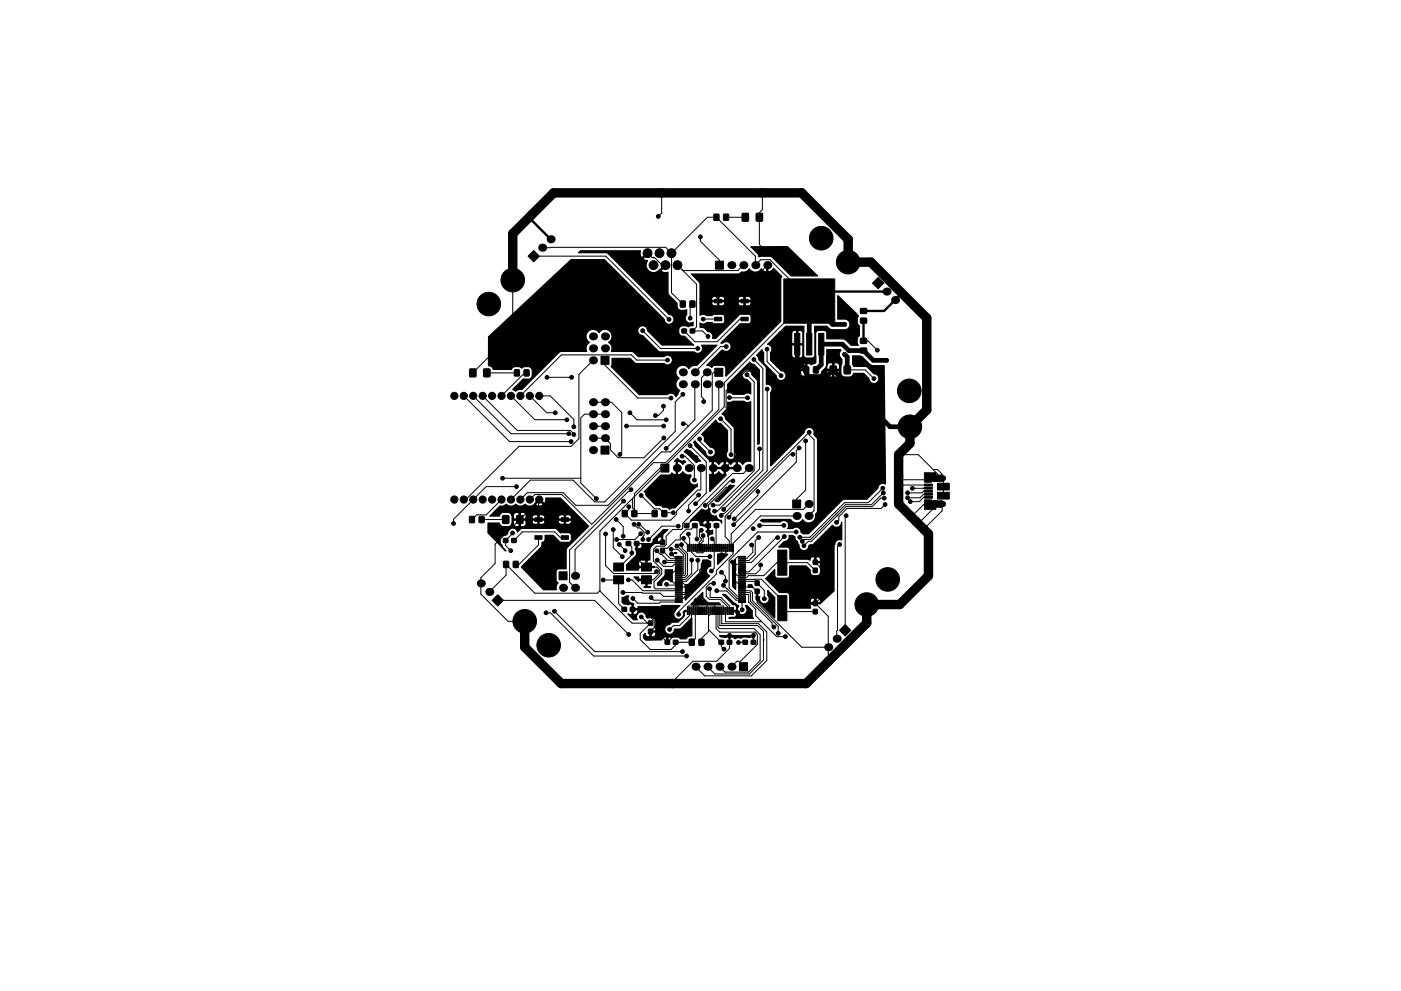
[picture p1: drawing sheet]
<svg xmlns="http://www.w3.org/2000/svg" width="297mm" height="210mm" viewBox="0 0 297 210" stroke-linecap="round" stroke-linejoin="round" font-family="sans-serif">
<g fill="#000" stroke="#000" stroke-width=".21">
<path d="M113.2 53.1l1.2 1.3-1.2 1.2-1.2-1.2zM151.4 45.5h1v1.2h-1zM151.7 55.4h1.7v1.7h-1.7zM153.4 45.5h1.1l-.1 1.2h-1zM157.4 45.3h1.3l-.1 1.6h-1.2zM160.4 45.3h1.3l-.1 1.6h-1.3zM99.6 78.3h1.3v1.6h-1.3zM102.6 78.3h1.3l-.1 1.6h-1.2zM109.1 78.5h1v1.3l-1-.1zM111.1 78.5h1.1l-.1 1.3-1-.1zM127.4 75.6h1.7v1.7h-1.7zM144.3 63.9h1l-.1 1.3-1-.1z"/>
<path d="M144.6 69.8h.9v.8h-.9zM146.4 69.8h.9v.8h-.9zM146.3 63.9h1v1.3l-1-.1zM151.6 78.1h1.6v1.7h-1.6zM151.5 63.5h1.5v.8h-1.5zM151.5 67.3h1.5v.8h-1.5zM157.1 63.5h1.5v.8h-1.5zM157.1 67.3h1.5v.8h-1.5zM168.5 70.7h1.1v4.6h-1.1zM170.4 77.9h1.1l-.1 1.2h-1zM171 70.7h1.1v4.6h-1.1zM172.5 77.9h1v1.2h-1z"/>
<path d="M173.6 70.7h1.1v4.6h-1.1zM166.2 59.2h10.8v9.4h-10.8zM176 77.7h1.3v1.6h-1.3zM179 77.7h1.3v1.6h-1.3zM182.5 73.9h1.2v1h-1.2zM182.5 71.8h1.2v1h-1.2zM182.5 65.5h1.2v1h-1.2zM182.5 67.5h1.2v1h-1.2zM186.2 58.9l1.2 1.2-1.2 1.2-1.2-1.2zM127.4 94.6h1.7v1.7h-1.7zM99.6 109.6h1v1.3l-1.1-.1zM101.6 109.6h1v1.3l-1-.1z"/>
<path d="M106.7 114.3h.9l.1 .8h-.9zM106.8 119.1h1v1.3h-1zM106.6 109.4h1.3l-.1 1.6h-1.2zM108.5 114.3h.9v.8h-.9zM108.8 119.1h1.1l-.1 1.3h-1zM109.6 109.4h1.3l-.1 1.6h-1.3zM113.4 113.7h1.5v.7h-1.5zM113.4 109.8h1.5v.8h-1.5zM119 113.7h1.5v.7h-1.5zM119 109.8h1.5v.8h-1.5zM132 108.3l1 .1-.1 1.2h-1zM132.8 114.9h.9v.8h-.9z"/>
<path d="M134 108.3l1 .1v1.2h-1zM134.5 114.9h.9l.1 .8h-1zM138.3 108.3l1 .1v1.2h-1zM140.1 114.6h.8v.9h-.9zM140.1 116.4h.8v.9h-.9zM140.4 108.3l1 .1-.1 1.2h-1zM140.1 98.5h1.7v1.7h-1.7zM143.2 118h1.5v.2h-1.5zM143.2 118.4h1.5v.2h-1.5zM143.2 118.8h1.5v.2h-1.5zM143.2 119.2h1.5v.2h-1.5zM143.2 119.6h1.5v.2h-1.5z"/>
<path d="M145.1 111.1h.9v.8h-.9zM145.7 115.5h.2v1.5h-.2zM146.1 115.5h.2v1.5h-.2zM146.5 115.5h.2v1.5h-.2zM146.9 115.5h.2v1.5h-.2zM147.3 115.5h.2v1.5h-.2zM146.9 111.1h.9v.8h-.9zM147.7 115.5h.2v1.5h-.2zM148.1 115.5h.2v1.5h-.2zM148.5 115.5h.2v1.5h-.2zM148.9 115.5h.2v1.5h-.2zM149.3 115.5h.2v1.5h-.2z"/>
<path d="M149.7 115.5h.2v1.5h-.2zM150.1 115.5h.2v1.5h-.2zM149.7 111.1h.9v.8h-.9zM150.5 115.5h.2v1.5h-.2zM150.9 115.5h.2v1.5h-.2zM151.3 115.5h.2v1.5h-.2zM151.7 115.5h.2v1.5h-.2zM151.4 111.1h.9l.1 .8h-.9zM152.1 115.5h.2v1.5h-.2zM152.5 115.5h.2v1.5h-.2zM152.9 115.5h.2v1.5h-.2zM153.3 115.5h.2v1.5h-.2z"/>
<path d="M153.7 115.5h.2v1.5h-.2zM154.1 115.5h.2v1.5h-.2zM154.5 115.5h.2v1.5h-.2zM154.9 115.5h.2v1.5h-.2zM155.3 115.5h.2v1.5h-.2zM156.6 119.6h1.5v.2h-1.5zM156.6 119.2h1.5v.2h-1.5zM156.6 118.8h1.5v.2h-1.5zM156.6 118.4h1.5v.2h-1.5zM156.6 118h1.5v.2h-1.5zM164.9 116.7h1.9v5.3h-1.9zM168.1 106.1h1.7v1.7h-1.7z"/>
<path d="M172.4 118.8h.9l-.1 .9h-.8zM196 100.3h1.5v2h-1.5zM196 106.1h1.5v2h-1.5zM196 105.3h1.7v.4h-1.7zM196 104.7h1.7v.4h-1.7zM196 104h1.7v.4h-1.7zM196 103.4h1.7v.4h-1.7zM196 102.7h1.7v.4h-1.7zM197.7 106.2h.7v1.9h-.7zM197.7 100.3h.7v1.8h-.7zM197.8 100.8h2v1.3h-2zM197.8 106.3h2v1.3h-2z"/>
<path d="M198.8 104.5h2.5v1.4h-2.5zM198.8 102.5h2.5v1.5h-2.5zM105.5 126.2l1.2 1.2-1.2 1.2-1.2-1.2zM118.5 121.3h1.7v1.7h-1.7zM130.1 122.2h2.1v1.7h-2.1zM130.1 119.5h2.1v1.7h-2.1zM131.9 128.9h.9v.8h-.9zM133.7 128.9h.9v.8h-.9zM136 122.2h2.1v1.7h-2.1zM136 119.5h2.1v1.7h-2.1zM137.5 133.5h.8v.9h-.8zM137.5 131.8h.8v.9h-.8z"/>
<path d="M141 135.9l.9-.1 .1 .9h-.9zM143.2 120h1.5v.2h-1.5zM143.2 120.4h1.5v.2h-1.5zM143.2 120.8h1.5v.2h-1.5zM143.2 121.2h1.5v.2h-1.5zM143.2 121.6h1.5v.2h-1.5zM143.2 122h1.5v.2h-1.5zM143.2 122.4h1.5v.2h-1.5zM143.2 122.8h1.5v.2h-1.5zM143.2 123.2h1.5v.2h-1.5zM143.2 123.6h1.5v.2h-1.5zM143.2 124h1.5v.2h-1.5z"/>
<path d="M143.2 124.4h1.5v.2h-1.5zM143.2 124.8h1.5v.2h-1.5zM143.2 125.2h1.5v.2h-1.5zM143.2 125.6h1.5v.2h-1.5zM143.2 126h1.5v.2h-1.5zM143.2 126.4h1.5v.2h-1.5zM143.2 126.8h1.5v.2h-1.5zM143.2 127.2h1.5v.2h-1.5zM143.2 127.6h1.5v.2h-1.5zM142.8 135.9l.9-.1v.9h-.9zM145.7 128.9h.2v1.5h-.2zM146.1 128.9h.2v1.5h-.2z"/>
<path d="M146.5 128.9h.2v1.5h-.2zM146.2 135.6l1 .1v1.2h-1.1zM146.9 128.9h.2v1.5h-.2zM147.3 128.9h.2v1.5h-.2zM147.7 128.9h.2v1.5h-.2zM148.1 128.9h.2v1.5h-.2zM148.5 128.9h.2v1.5h-.2zM148.2 135.6l1 .1v1.2h-1zM148.9 128.9h.2v1.5h-.2zM149.3 128.9h.2v1.5h-.2zM149.7 128.9h.2v1.5h-.2zM150.1 128.9h.2v1.5h-.2z"/>
<path d="M150.5 128.9h.2v1.5h-.2zM150.9 128.9h.2v1.5h-.2zM151.3 128.9h.2v1.5h-.2zM151.7 128.9h.2v1.5h-.2zM152.1 128.9h.2v1.5h-.2zM152.5 128.9h.2v1.5h-.2zM152.9 128.9h.2v1.5h-.2zM152.5 135.9l.9-.1v.9h-.9zM153.3 128.9h.2v1.5h-.2zM153.7 128.9h.2v1.5h-.2zM154.1 128.9h.2v1.5h-.2zM154.5 128.9h.2v1.5h-.2z"/>
<path d="M154.2 135.9l.9-.1v.9h-.9zM154.9 128.9h.2v1.5h-.2zM155.3 128.9h.2v1.5h-.2zM156.6 127.6h1.5v.2h-1.5zM156.6 127.2h1.5v.2h-1.5zM156.6 126.8h1.5v.2h-1.5zM156.6 126.4h1.5v.2h-1.5zM156.6 126h1.5v.2h-1.5zM156.6 125.6h1.5v.2h-1.5zM156.6 125.2h1.5v.2h-1.5zM156.6 124.8h1.5v.2h-1.5zM156.6 124.4h1.5v.2h-1.5z"/>
<path d="M156.6 124h1.5v.2h-1.5zM156.6 123.6h1.5v.2h-1.5zM156.6 123.2h1.5v.2h-1.5zM156.6 122.8h1.5v.2h-1.5zM156.6 122.4h1.5v.2h-1.5zM156.6 122h1.5v.2h-1.5zM156.6 121.6h1.5v.2h-1.5zM156.6 121.2h1.5v.2h-1.5zM156.6 120.8h1.5v.2h-1.5zM156.6 120.4h1.5v.2h-1.5zM156.6 120h1.5v.2h-1.5zM157.5 135.9l.9-.1 .1 .9h-.9z"/>
<path d="M159.3 135.9l.9-.1v.9h-.9zM160.1 125h.8v.9h-.8zM160.1 123.3h.8v.9h-.8zM164.9 126.4h1.9v5.3h-1.9zM172.4 120.6h.9l-.1 .9h-.8zM172.4 129.3h.9l-.1 .9h-.8zM172.4 127.6h.9l-.1 .9-.8-.1zM179.2 132.5l1.2 1.2-1.2 1.2-1.2-1.2zM156.8 140.6h1.7v1.7h-1.7z"/>
<circle cx="108.7" cy="59.4" r="2.5"/>
<circle cx="137.3" cy="53.7" r=".94"/>
<circle cx="138.6" cy="56.3" r=".94"/>
<circle cx="139.6" cy="45.9" r=".4"/>
<circle cx="139.8" cy="53.7" r=".94"/>
<circle cx="141.1" cy="56.3" r=".94"/>
<circle cx="142.4" cy="53.7" r=".94"/>
<circle cx="143.6" cy="56.3" r=".94"/>
<circle cx="148.5" cy="50.3" r=".4"/>
<circle cx="162.3" cy="53.1" r=".4"/>
<circle cx="174.1" cy="50.5" r="2.5"/>
<circle cx="179.8" cy="55.6" r="2.5"/>
<circle cx="103.6" cy="64.5" r="2.5"/>
<circle cx="136.2" cy="70.1" r=".4"/>
<circle cx="141.5" cy="76.4" r=".4"/>
<circle cx="141.9" cy="67.8" r=".4"/>
<circle cx="146.3" cy="67.5" r=".4"/>
<circle cx="147.9" cy="73.9" r=".4"/>
<circle cx="149.1" cy="67.7" r=".4"/>
<circle cx="150.1" cy="71.4" r=".4"/>
<circle cx="150.6" cy="61.8" r=".4"/>
<circle cx="154" cy="73.5" r=".4"/>
<circle cx="158.4" cy="79.5" r=".4"/>
<circle cx="159.8" cy="76.3" r=".4"/>
<circle cx="160.3" cy="78.8" r=".4"/>
<circle cx="162.6" cy="74.1" r=".4"/>
<circle cx="165.6" cy="79.7" r=".4"/>
<circle cx="169" cy="76.6" r=".4"/>
<circle cx="179.1" cy="75.2" r=".4"/>
<circle cx="179.1" cy="68.8" r=".4"/>
<circle cx="186" cy="74.3" r=".4"/>
<circle cx="188" cy="76.4" r=".4"/>
<circle cx="96.3" cy="84" r=".76"/>
<circle cx="98.3" cy="84" r=".76"/>
<circle cx="100.3" cy="84" r=".76"/>
<circle cx="102.3" cy="84" r=".76"/>
<circle cx="104.3" cy="84" r=".76"/>
<circle cx="106.3" cy="84" r=".76"/>
<circle cx="108.3" cy="84" r=".76"/>
<circle cx="110.3" cy="84" r=".76"/>
<circle cx="112.3" cy="84" r=".76"/>
<circle cx="114.3" cy="84" r=".76"/>
<circle cx="116" cy="80.1" r=".4"/>
<circle cx="117.7" cy="87.6" r=".4"/>
<circle cx="120.2" cy="89.1" r=".4"/>
<circle cx="120.6" cy="92" r=".4"/>
<circle cx="121.1" cy="93.7" r=".4"/>
<circle cx="121.2" cy="80.1" r=".4"/>
<circle cx="121.7" cy="92.2" r=".4"/>
<circle cx="121.7" cy="90.5" r=".4"/>
<circle cx="131.4" cy="96.4" r=".4"/>
<circle cx="132.8" cy="90.4" r=".4"/>
<circle cx="133.6" cy="87.6" r=".4"/>
<circle cx="139" cy="88.2" r=".4"/>
<circle cx="140.7" cy="86.2" r=".4"/>
<circle cx="140.7" cy="90.4" r=".4"/>
<circle cx="140.7" cy="92.9" r=".4"/>
<circle cx="141.2" cy="95.1" r=".4"/>
<circle cx="141.2" cy="89.1" r=".4"/>
<circle cx="142.3" cy="84.4" r=".4"/>
<circle cx="144.6" cy="96.8" r=".4"/>
<circle cx="144.8" cy="83.7" r=".4"/>
<circle cx="144.9" cy="89.9" r=".4"/>
<circle cx="146.2" cy="96.2" r=".4"/>
<circle cx="146.3" cy="94.6" r=".4"/>
<circle cx="147.6" cy="97.1" r=".4"/>
<circle cx="148.3" cy="93.1" r=".4"/>
<circle cx="149.2" cy="85.2" r=".4"/>
<circle cx="150.6" cy="95.9" r=".4"/>
<circle cx="152.8" cy="88.8" r=".4"/>
<circle cx="154.7" cy="84.3" r=".4"/>
<circle cx="155" cy="96.5" r=".4"/>
<circle cx="158.5" cy="84.4" r=".4"/>
<circle cx="161" cy="95.2" r=".4"/>
<circle cx="162.7" cy="82.5" r=".4"/>
<circle cx="168.1" cy="96.4" r=".4"/>
<circle cx="169.4" cy="95" r=".4"/>
<circle cx="170.8" cy="93.5" r=".4"/>
<circle cx="171.6" cy="91.7" r=".4"/>
<circle cx="185.3" cy="80.3" r=".4"/>
<circle cx="192.8" cy="82.9" r="2.5"/>
<circle cx="192.9" cy="90.5" r="2.5"/>
<circle cx="96.2" cy="111.1" r=".4"/>
<circle cx="96.3" cy="106" r=".76"/>
<circle cx="98.3" cy="106" r=".76"/>
<circle cx="100.3" cy="106" r=".76"/>
<circle cx="102.3" cy="106" r=".76"/>
<circle cx="104.3" cy="106" r=".76"/>
<circle cx="106.3" cy="106" r=".76"/>
<circle cx="106.6" cy="101.5" r=".4"/>
<circle cx="108.3" cy="116.8" r=".4"/>
<circle cx="108.3" cy="106" r=".76"/>
<circle cx="108.7" cy="113.1" r=".4"/>
<circle cx="109.5" cy="103.2" r=".4"/>
<circle cx="110.3" cy="106" r=".76"/>
<circle cx="112.3" cy="106" r=".76"/>
<circle cx="114.3" cy="106" r=".76"/>
<circle cx="126.4" cy="105.8" r=".4"/>
<circle cx="128.4" cy="113.3" r=".4"/>
<circle cx="130" cy="112.4" r=".4"/>
<circle cx="130.6" cy="110.2" r=".4"/>
<circle cx="130.7" cy="114.5" r=".4"/>
<circle cx="131.3" cy="115.5" r=".4"/>
<circle cx="131.9" cy="118.1" r=".4"/>
<circle cx="132.1" cy="113.8" r=".4"/>
<circle cx="132.2" cy="106.3" r=".4"/>
<circle cx="132.5" cy="116.8" r=".4"/>
<circle cx="133.3" cy="107.5" r=".4"/>
<circle cx="133.8" cy="103.9" r=".4"/>
<circle cx="134" cy="117.3" r=".4"/>
<circle cx="134.4" cy="111.2" r=".4"/>
<circle cx="135.4" cy="111.2" r=".4"/>
<circle cx="135.9" cy="113.2" r=".4"/>
<circle cx="135.9" cy="105.1" r=".4"/>
<circle cx="136.3" cy="114.4" r=".4"/>
<circle cx="137.3" cy="116.7" r=".4"/>
<circle cx="137.3" cy="112.9" r=".4"/>
<circle cx="137.5" cy="114.5" r=".4"/>
<circle cx="139.2" cy="116.8" r=".4"/>
<circle cx="139.3" cy="118.8" r=".4"/>
<circle cx="140.9" cy="119.2" r=".4"/>
<circle cx="142.3" cy="116.5" r=".4"/>
<circle cx="142.4" cy="117.5" r=".4"/>
<circle cx="142.7" cy="108.8" r=".4"/>
<circle cx="143.5" cy="115.8" r=".4"/>
<circle cx="143.8" cy="111.6" r=".4"/>
<circle cx="144.5" cy="115.6" r=".4"/>
<circle cx="144.9" cy="114.2" r=".4"/>
<circle cx="146" cy="113.3" r=".4"/>
<circle cx="146" cy="108.4" r=".4"/>
<circle cx="146.7" cy="118.8" r=".4"/>
<circle cx="147.2" cy="101.8" r=".4"/>
<circle cx="147.5" cy="106.9" r=".4"/>
<circle cx="147.8" cy="114.4" r=".4"/>
<circle cx="148" cy="118.9" r=".4"/>
<circle cx="148.1" cy="105" r=".4"/>
<circle cx="148.7" cy="112.5" r=".4"/>
<circle cx="149.1" cy="113.6" r=".4"/>
<circle cx="149.5" cy="107.2" r=".4"/>
<circle cx="150.1" cy="119.2" r=".4"/>
<circle cx="150.5" cy="118.1" r=".4"/>
<circle cx="151" cy="114.3" r=".4"/>
<circle cx="151.2" cy="107.2" r=".4"/>
<circle cx="151.5" cy="108.5" r=".4"/>
<circle cx="152.9" cy="109.4" r=".4"/>
<circle cx="153" cy="117.7" r=".4"/>
<circle cx="153.4" cy="108.1" r=".4"/>
<circle cx="154.5" cy="109.7" r=".4"/>
<circle cx="154.8" cy="103.3" r=".4"/>
<circle cx="155.3" cy="119.2" r=".4"/>
<circle cx="155.4" cy="102" r=".4"/>
<circle cx="155.5" cy="111.3" r=".4"/>
<circle cx="155.7" cy="110.1" r=".4"/>
<circle cx="159.4" cy="115.6" r=".4"/>
<circle cx="159.7" cy="112.2" r=".4"/>
<circle cx="160.7" cy="104.3" r=".4"/>
<circle cx="160.9" cy="114" r=".4"/>
<circle cx="161" cy="111.5" r=".4"/>
<circle cx="161.3" cy="119.9" r=".4"/>
<circle cx="164.9" cy="114.1" r=".4"/>
<circle cx="166.2" cy="111.5" r=".4"/>
<circle cx="166.3" cy="113.8" r=".4"/>
<circle cx="168.8" cy="112.9" r=".4"/>
<circle cx="169.6" cy="114" r=".4"/>
<circle cx="170.1" cy="114.9" r=".4"/>
<circle cx="170.4" cy="115.8" r=".4"/>
<circle cx="177.4" cy="110.8" r=".4"/>
<circle cx="178" cy="115.5" r=".4"/>
<circle cx="179.4" cy="109.4" r=".4"/>
<circle cx="187.2" cy="103.6" r=".4"/>
<circle cx="187.3" cy="104.6" r=".4"/>
<circle cx="187.5" cy="105.7" r=".4"/>
<circle cx="187.7" cy="107" r=".4"/>
<circle cx="192.4" cy="104.6" r=".4"/>
<circle cx="192.4" cy="105.6" r=".4"/>
<circle cx="193" cy="106.4" r=".4"/>
<circle cx="193.4" cy="103.6" r=".4"/>
<circle cx="111.3" cy="131.8" r="2.5"/>
<circle cx="115.8" cy="130" r=".4"/>
<circle cx="116.3" cy="136.9" r="2.5"/>
<circle cx="117.6" cy="129.7" r=".4"/>
<circle cx="127.9" cy="123.1" r=".4"/>
<circle cx="132.1" cy="125.7" r=".4"/>
<circle cx="133.2" cy="123" r=".4"/>
<circle cx="133.3" cy="134.6" r=".4"/>
<circle cx="134.2" cy="127" r=".4"/>
<circle cx="135.2" cy="120.3" r=".4"/>
<circle cx="136" cy="130.9" r=".4"/>
<circle cx="138" cy="126.8" r=".4"/>
<circle cx="139.2" cy="121.3" r=".4"/>
<circle cx="141.3" cy="124" r=".4"/>
<circle cx="141.9" cy="121.7" r=".4"/>
<circle cx="142" cy="133.5" r=".4"/>
<circle cx="143.9" cy="130.3" r=".4"/>
<circle cx="144.7" cy="138.2" r=".4"/>
<circle cx="145.6" cy="139.2" r=".4"/>
<circle cx="146" cy="125.7" r=".4"/>
<circle cx="147.6" cy="127.4" r=".4"/>
<circle cx="150.4" cy="124.9" r=".4"/>
<circle cx="150.8" cy="121.2" r=".4"/>
<circle cx="151.3" cy="123.8" r=".4"/>
<circle cx="152" cy="125.3" r=".4"/>
<circle cx="153" cy="121.4" r=".4"/>
<circle cx="153.4" cy="124.2" r=".4"/>
<circle cx="153.5" cy="137.7" r=".4"/>
<circle cx="153.8" cy="123.3" r=".4"/>
<circle cx="154.7" cy="134.8" r=".4"/>
<circle cx="156.4" cy="129.9" r=".4"/>
<circle cx="156.6" cy="136.3" r=".4"/>
<circle cx="157.4" cy="129.4" r=".4"/>
<circle cx="159.7" cy="134.8" r=".4"/>
<circle cx="162.1" cy="127" r=".4"/>
<circle cx="164.1" cy="133" r=".4"/>
<circle cx="165" cy="134.4" r=".4"/>
<circle cx="166.5" cy="135.1" r=".4"/>
<circle cx="183.8" cy="128.3" r="2.5"/>
<circle cx="188.2" cy="122.9" r="2.5"/>
</g>
<g fill="#000">
<circle cx="115" cy="52.6" r=".85"/>
<circle cx="116.7" cy="50.8" r=".85"/>
<circle cx="155.1" cy="56.3" r=".85"/>
<circle cx="157.6" cy="56.3" r=".85"/>
<circle cx="160.1" cy="56.3" r=".85"/>
<circle cx="162.7" cy="56.3" r=".85"/>
<circle cx="125.7" cy="76.4" r=".85"/>
<circle cx="125.7" cy="71.4" r=".85"/>
<circle cx="125.7" cy="73.9" r=".85"/>
<circle cx="128.3" cy="71.4" r=".85"/>
<circle cx="128.3" cy="73.9" r=".85"/>
<circle cx="144.8" cy="79" r=".85"/>
<circle cx="147.3" cy="79" r=".85"/>
<circle cx="149.9" cy="79" r=".85"/>
<circle cx="188" cy="61.9" r=".85"/>
<circle cx="189.8" cy="63.7" r=".85"/>
<circle cx="125.7" cy="93" r=".85"/>
<circle cx="125.7" cy="87.9" r=".85"/>
<circle cx="125.7" cy="85.3" r=".85"/>
<circle cx="125.7" cy="95.5" r=".85"/>
<circle cx="125.7" cy="90.4" r=".85"/>
<circle cx="128.3" cy="90.4" r=".85"/>
<circle cx="128.3" cy="87.9" r=".85"/>
<circle cx="128.3" cy="85.3" r=".85"/>
<circle cx="128.3" cy="93" r=".85"/>
<circle cx="143.5" cy="99.3" r=".85"/>
<circle cx="144.8" cy="81.5" r=".85"/>
<circle cx="146" cy="99.3" r=".85"/>
<circle cx="147.3" cy="81.5" r=".85"/>
<circle cx="148.6" cy="99.3" r=".85"/>
<circle cx="149.9" cy="81.5" r=".85"/>
<circle cx="151.1" cy="99.3" r=".85"/>
<circle cx="152.4" cy="81.5" r=".85"/>
<circle cx="153.7" cy="99.3" r=".85"/>
<circle cx="156.2" cy="99.3" r=".85"/>
<circle cx="158.7" cy="99.3" r=".85"/>
<circle cx="168.9" cy="109.5" r=".85"/>
<circle cx="171.4" cy="106.9" r=".85"/>
<circle cx="171.4" cy="109.5" r=".85"/>
<circle cx="101.9" cy="123.8" r=".85"/>
<circle cx="103.7" cy="125.6" r=".85"/>
<circle cx="119.4" cy="124.7" r=".85"/>
<circle cx="121.9" cy="122.2" r=".85"/>
<circle cx="121.9" cy="124.7" r=".85"/>
<circle cx="175.6" cy="137.3" r=".85"/>
<circle cx="177.4" cy="135.5" r=".85"/>
<circle cx="147.5" cy="141.4" r=".85"/>
<circle cx="150" cy="141.4" r=".85"/>
<circle cx="152.6" cy="141.4" r=".85"/>
<circle cx="155.1" cy="141.4" r=".85"/>
</g>
<path d="M196.5 106.6h.4M196.5 101.8h.4" fill="none" stroke="#000" stroke-width="1.1"/>
<path d="M199.6 106.9h.3M199.6 101.5h.3" fill="none" stroke="#000" stroke-width="1.3"/>
<path d="M169 73v3.6l1.9 1.9v.8l.6 .6h3.8l1.4-1.4 12 12h4.2M179.1 75.2l.5 .5v2.8M179.1 68.8h-2.6l-4.9-4.9v9.1M188 76.4h-2.8l-2.1-2h-3.1l-1.4-1.4h-4.5v4.4l-1.1 1.1" fill="none" stroke="#000" stroke-width="1"/>
<path d="M108.7 59.4v-9.8l8.7-8.7h52.6l9.8 9.9v4.8h4.8l11.9 11.9v19.5l-3.6 3.5v3.6l-2.4 2.4v10.5l6.3 6.3v8.9l-6 6.1h-7v3.9l-12.9 12.8h-51.9l-7.7-7.7v-5.5" fill="none" stroke="#000" stroke-width="2"/>
<path d="M112.7 45.6v1.1l4 4.1M183.1 68v4.3M188 61.9h-14.4l-2 2M191 62l-.4 .4v.4l-3.1 3.2h-4.4" fill="none" stroke="#000" stroke-width=".5"/>
<g fill="none" stroke="#000" stroke-width=".21">
<path d="M108.7 59.4v11.2l-8.5 8.5M113.2 54.4h15.2l13.5 13.4M115 52.6l26.1-.1 1.3 1.2M137.3 53.7l.9 1h.6l1.6 1.6h.7M140.3 40.9v4.3l-.7 .7M142.4 53.7l7.6-7.6h1.9l8.2 8.3v1.9l1.2-1.2h1.9l8.4 8.3v.5h-.7l-17.3 17.3v5.1l-26.4 26.4v12.7l6.8 6.8h3.9l-2.2 2.2v1.3l2.2 2.1h4.4l.9-1v-.5h3.5l.7-.8v-5.9M142.4 53.7v8.4l2.4 2.4M143.6 56.3l4.1 4v9.1l-.9 .8h2.1l1.2 1.2M148.5 50.3v.9l4 4v1.1M153.9 46.1h4.1M157.6 56.3l-1.1 1.1h-11.7M161.6 40.9v3.6l-.6 .6v6.8l1.3 1.2"/>
<path d="M162.7 56.3l-4.8 4.8v2.8h-5.6v-.4l-1.7-1.7M103.2 79.1h6.4M111.6 79.1h-.4l-4.9 4.9M125.7 76.4l-3 3v13.7l-1.6 1.6h-11.1l-11.2 11.3h-.5M128.3 76.4v1.1l6.9 6.9h7.1M136.2 70.1l3.8 3.8h7.9M141.5 76.4h-6.5l-1.1-1.1h-14.9l-8.7 8.7M146.8 64.5l-.5 .5v2.5M149.9 79l-1.2 1.1v4.1l.5 .4v.6M152.3 67.7h-3.2M152.4 79h-1.1l-.3 .3v7.8l-8.8 8.8h-1.9l-11.4 11.3h-6.8l-2.7-2.7h-7.6l-1.5 1.5M154 73.5h-1.2l-5.5 5.5"/>
<path d="M157.9 67.7h-1l-4.8 4.8h-4.8l-2.2-2.3M158.4 79.5l1.5 1.5v18.9l-7.3 7.3h-1.4M159.8 76.3l1.9 1.9v21.6l-8.3 8.3M160.3 78.8h-2.2l-4.2 4.1v3.6l1.8 1.7v9.4l.5 .5v1.2M162.6 74.1v2.6l3 3M179.6 78.5h3.8l1.9 1.8M183.1 72.3h.9l2 2M98.3 84l9.7 9.7h13.1M100.3 84l8.1 8h12.2M102.3 84l7.4 7.3h11.2l.8 .9M108.3 84l5.1 5 6.8 .1M112.3 84l3.6 3.6h1.8"/>
<path d="M114.3 84h2.4l5 5v1.5M116 80.1h5.2M125.7 90.4h2.6M125.7 85.3h3.9l2.2 2.2v8.5l-.4 .4M128.3 87.9h-4.4l-.8 .8v13.8l3.3 3.3M132.8 90.4h7.9M133.6 87.6l1.5 1.5h6.1M140.7 86.2v.9l-1.1 1.1h-.6M140.7 92.9l-4.2 4.2h-5.4l-1.7-1.7v-1.3l-1.1-1.1h-2.6M141 99.3h-1.1l-5.4 5.4v4.3h4.3M144.6 96.8h.6l2 2v3M144.8 83.7l-1.6 1.6v6.2l-15 15h-2.1l-4.6-4.6h-9l-4.2 4.1"/>
<path d="M144.9 89.9h.5l.5 .6M146.2 96.2h.5l.9 .9M146.3 94.6l3.4 3.4v6.6l-2.2 2.3M147.3 81.5v7.5l-6.1 6.1M148.3 93.1v.5l2.3 2.3M148.6 99.3v4.7h-.7l-4.5 4.4v.7l-1.2 1.3h-8.4l-1.3-1.4 .8-.9v-.6M152.4 81.5v5.4l-11.3 11.3h-2.6l-13 13-6.4-6.3h-5.7l-1.1 1.1M152.8 88.8l2.2 2.3v5.4M154.7 84.3l3.8 .1M155.7 97.3l-2 2M158.7 99.3l-1.1 1.2h-2.3l-10.6 10.5v1.1l-.2 .2h-1.9l-1.4 1.4v1.9l-.3 .3h-1.7l-.7 .7v2.4l1.8 1.8v1l-1.6 1.6v1.2l.3 .3h4.9M161 95.2v4.3l-8.9 9h-.6"/>
<path d="M162.7 82.5v17.4l-9.1 9.1h-.3l-.4 .4M168.1 96.4h-.6l-12.6 12.6v.3l-.4 .4M169.4 95l-.6 .6v2.4l-13.3 13.3M170.8 93.5v10.5l-1.9 1.9v1M190.5 96.5h4.2l4.1 4.1v.9M197.8 99.6h1l.9 1v.9l.3 .2v3.5M102.1 110.2h5.1M106.3 106l-3.2 3.2h-2l-1 1M108.7 113.1l-1.5 1.6v1.1l1.1 1M109.5 103.2h-6.4l-6.9 7v.9M114.2 114v1.6l-4.2 4.2h-.7M114.3 106l-.1 .1v4.1"/>
<path d="M114.3 106l4.3 4.2h1.2M114.3 106l-9.3 9.5v4l-3.1 3.1v3.4l5.8 5.8h3.6M119.8 114h-1l-1.2-1.2h-6.8l-1.8 1.9M123.1 101.4l-16.5 .1M128.4 113.3v6.7l1.7 1.7h8.7l.4-.4M130 112.4v3.8l1.9 1.9M130.6 110.2l1.5 1.5v2.1M131.3 115.5l1.2 1.3M132.2 106.3l-10.3 10.3v5.6M133.2 115.3l.8 .7v1.7l-2.6 2.6h-.2M133.8 103.9l-.4 .4h-.2l-12.4 12.4v6.9l1.1 1.1M134.1 105.7v2.1l.4 .4"/>
<path d="M134.4 111.2l.8 .8h.4l1 .9v.7l-.3 .3v.5M135.4 111.2h.2l1.7 1.7M135.9 113.2l-1.3 1.3h-3.9M135.9 115.3l1.4 1.4M135.9 105.1l2.9 2.9h1.1l1 1 .1-.2h1.7M139.2 116.8l.8 .8h.3l1.3 1.3h2.3M139.3 118.8l1.4 1.4h1.8l.5-.5h.9M140.5 115.1l-.3 .2h-5.2v3.1l1.9 1.9h2.4l.6 .6v.7l-1.4 1.4h-1.4M140.9 119.2l3 .1M142.3 116.5h1.4l1.3 1.3v3.8l-1.1 .1M142.4 117.5l.6 .6h.9M143.5 115.8h.1"/>
<path d="M143.5 115.8l1.9 1.8v4.2l-.4 .3h-1.1M143.8 111.6h-3.5l-2.8 2.9M144.5 115.6l.1 .1v.6l1.2 1.2v4.5l-.6 .5h-1.3M144.9 114.2v.5l.9 .9v.6M146 113.3v.6l.2 .2v2.1M146.6 116.2v1l.9 .9h3M146.7 118.8v2.8l-1.3 1.3h-1.5M147 116.2h.8M147.3 111.5l-.8 .8h-1l-1.3 1.3v1h-.9l-1.8 1.7h-.5l-.5 .5 1.7 1.7h1.7M147.3 111.5l.5 .4v2.5M147.3 111.5h.2M147.4 116.2v.7l.4 .4h1.2l.4-.4v-.7"/>
<path d="M148 118.9v2l-2.5 2.4h-1.6M148.1 105l-2.1 2.1v1.3M148.2 115.4h.1M148.7 112.5l-.4 .4v1l.4 .4v.3l-.5 .5v1.1M149 116.2h2M149.1 113.6v1.2l-.5 .5v.9M149.2 110l.9 .9 .1 5.3M149.2 110h-2.1l-1.5 1.5M150.1 119.2l-1.7 1.7v2.4l-2.8 2.8h-1.7M150.6 116.2v.7M151 114.3l.4 .4v5.9l-.6 .6M151.9 111.5l-.1 4.7"/>
<path d="M152.2 116.2h2v.7l-.8 .8h-.4M154.8 103.3l-.8 .1-3.8 3.7v1.8l-1 1.1M155.3 119.2l.5 .5h1.5v1.2M155.4 102h-.7l-5.2 5.2M157.3 118.1h-.9l-1.1 1.1v3.5l1.1 1h.9v1.2M159.4 115.6l.2 .3v1.3l-1.3 1.3h-1M159.7 112.2h.1M160.7 104.3v.8l-5 5M160.9 114l-.8 .8v2.8l-1.3 1.3h-1.5M161.3 119.9l-.1 .9-.9 .9h-3M164.9 114.1h-.3l-5.3 5.2h-2M166.2 111.5h-5.2"/>
<path d="M166.3 113.8l-7.5 7.5h-1.5M168.8 112.9h-8.2l-6 6v5.9l1.8 1.7h.9M168.9 109.5h-7.7l-5.8 5.8v2.2l-3.5 3.6v.7l-8 8v.5M171.4 109.5l1.2-1.2v-15l-1-1v-.6l-17.9 17.8v4.4l.9 .8v1.5M171.4 106.9l-1.1 1.2h-10.1l-5.2 5.2v2.9M172.8 119.3l1.4 1.4v5.9l-1.4 1.4 2.8 2.8v9.5M178 115.5l-.4 .5v17.7l-.2 .2v1.6M179.4 109.4l-.2 .2v24.1M187.2 103.6l-3.1 3h-5l-7.4 7.4h-2.1M187.3 104.6l-2.5 2.5h-5.6l-7.3 7.4h-1.4l-.4 .4M187.5 105.7h-.8l-1.8 1.8h-5.5l-7.4 7.4h-.6l-1 .9M187.7 107l-.9 .9h-7.2l-1.8 1.7v.8l-.4 .4"/>
<path d="M190.5 101l.8 .8h5.4M196.8 107.1h-1l-2.6 2.5M196.9 102.9l-6.4 .1M196.9 105.5h-1.1l-.9 .9h-1.9M196.9 104.9h-1.1l-.7 .7h-2.7M196.9 104.2h-1.1l-.3 .4h-3.1M196.9 103.6h-3.5M198.1 107.2v.5l-3 3h-.9M199.7 106.9v1.5l-3.9 3.9M105.5 127.4h20.6l7.2 7.2M115.8 130h.9l9.2 9.2h19.7M117.6 129.7l8.5 8.5h18.6"/>
<path d="M127.2 125.3l-.5 .6h-13.3l-6.1-6.1v2.2l-3.6 3.6M127.9 123.1l3.3-.1v5.1l1.2 1.2M132.1 125.7l7.9 .2 .7 .6h3.2M133.2 123h.8l2.3 2.3h7.6M134.2 127l1 1h4.6l.2-.3h3.9M135.2 120.3h1.9M136 130.9l1.3 1.3M138 126.8l.6 .5h5.3M141.3 124l.2 .1h2.4M143.9 120.9h-.6l-.8 .8h-.6v.9l1.1 1.1h1.9l1.1 1.1v.9h-2.1M143.9 124.5h1.4l.7 .7M143.9 120.1v1.2"/>
<path d="M143.9 120.5h.7M145.6 126.1l-.7 .8h-1M145.8 129.6l.1-1h7.5v1M146.2 129.6v1l-2.1 2.1h-1.3l-.8 .8M147.1 128.6l-.1 1h-.4v1.5l-5.1 5.2-2.3-2.3h-1.3l.8-.8v-1.5l-2.4-2.4h-2.2M147.6 127.4v.5l-.6 .7M149.9 128.6l-.1 1h-2M150.2 130.6h.1M150.2 129.6v4.4l-1.5 1.5v.8M150.2 133.6l2.7 2.7v.8l.6 .6M150.4 124.9l.2 .1v1.8h2.3l1.7 1.7v1.1M151.3 123.8h-.7l-.9 .8v1.9l.7 .7h2.3l1.5 1.5v.9"/>
<path d="M151.5 128.6l-.1 1h-.8M151.8 129.6v3.7l.8 .8h7.5l.5 .5v2.1l-3.6 3.6h-.8l-1.1 1.1M152 125.3l2.1 .1 1.9 1.9h1.3M152.2 129.6v3.4l.4 .4h7.3l1.3 1.2v5.6l-2.5 2.4h-5l-1.1-1.2M152.6 129.6v3.1h8l1.3 1.2v6.1l-3 3h-7.3l-1.6-1.6M153 121.4l.8 .9v1M153 132.3h.1M153 132.3h7.8l1.8 1.8v6l-3.3 3.3h-9.9l-1.9-2M153 129.6v2.7M153.4 124.2l2.8 2.7h1.1M153.8 130.6h.1M153.8 129.6v2.3h7.7"/>
<path d="M154.7 134.8v2.8l-2.8 2.7h-5l-4.3 4.3v.4M155 129.6h1.1l.3 .3M155.3 121.1l1.1 1h.9M157.3 126.1h1.4v1.7l1.5 1.5v1.3l4.5 4.5h1.8M157.3 125.7h1.7l.1 .2v1.7l4.6 4.6v.4l.4 .4M157.3 124.5h2.3l.9 1v2.4l9.5 9.4h5.6M157.3 127.7l.1 1.7M157.3 123.3h2.8l2 1.9v1.8M157.3 122.9h4.1l4.5 4.4v1.7l.7 .8h6.2M157.3 125.3h1.9l.3 .4v1.7l5.5 5.5v1.5M158 136.3h-1.4M159.7 134.8l.1 1.5"/>
<path d="M160.1 122.9h-.1M161 131.9h.1M161.9 135.8h.1M172.8 121l-1.6-1.6h-6.5l-2.8 2.7h-3.2l-.4 .4h-1M175.6 138.5h.1"/>
</g>
<g fill="#000" stroke="#000" stroke-width=".25">
<path d="M103.6 71.4l17.5-16.3h7l12.7 12.8a1.04 1.04 0 0 0 1.1 .9 1.04 1.04 0 0 0 1-1.1 1.04 1.04 0 0 0-1-1l-13-13-.5-.1h-5.7l.4-.4h12.7l-.1 .9 .2 .4 .3 .1 1.1-1.1 .2 .2-1.1 1.1a.86 .86 0 0 0 .9 .5 1.58 1.58 0 0 0 .3 2.2 1.58 1.58 0 0 0 2.3-.4l.1 .1 1.1-1.1 .2 .2-1.1 1a1.14 1.14 0 0 0 1.4 .4v4.6l.2 .3 1.7 1.7v.7a.89 .89 0 0 0 .9 .8l1.2-.1v1.1a1.04 1.04 0 0 0-.1 1.4 1.04 1.04 0 0 0 1.5 .1l-.1 .8h-.5l-.5 .2-.4-.2h-.7a1.06 1.06 0 0 0-.9 1.5 .97 .97 0 0 0 1.2 .7l2 1.9h-6.8l-3-3.2a1.04 1.04 0 0 0-1.1-.9 1.04 1.04 0 0 0-1 1.1 1.04 1.04 0 0 0 1 1l3.5 3.4 7.6 .1a1.04 1.04 0 0 0 1.4 0 1.04 1.04 0 0 0 0-1.5h3.3l-4.3 4.4a1.46 1.46 0 0 0-1.7 .6 1.49 1.49 0 0 0-2.3-.3 1.49 1.49 0 0 0 .3 2.4 1.48 1.48 0 0 0 .1 2.6l-.4 .8-.4 .4a1.03 1.03 0 0 0-1.8-.4h-6l-5.9-5.9 .1-.4 .1-1.4h3.8l1.3 1.1h5.9a1.04 1.04 0 0 0 1.5 0 1.04 1.04 0 0 0 0-1.4 1.04 1.04 0 0 0-1.5 0h-5.5l-1.3-1.1h-4.4a1.47 1.47 0 0 0-.6-2 1.49 1.49 0 0 0 .3-2.3 1.49 1.49 0 0 0-2.3 .3 1.49 1.49 0 0 0-2.3-.3 1.49 1.49 0 0 0 .3 2.3 1.47 1.47 0 0 0-.6 2h-5.7l-8 8h-.8l-.6 .4-.6-.4 2.3-2.2h1.1l.5-.2 .2-.5 .1-1a.89 .89 0 0 0-.9-.9h-.9l-.5 .3-.5-.3h-1l-.5 .2-.2 .4h-3.8a.89 .89 0 0 0-1-.8zM138.4 54.6l.2 .1zM146.6 58.1h10.1a.9 .9 0 0 1 1.2-.4l.5-.2 .5-.5a1.49 1.49 0 0 0 2.5 0l.3 .4a.67 .67 0 0 0 .9 .2v-1.5h.2v1.5a1 1 0 0 0 1.2-.7l1.8 1.8-.3 .5v9l-11.6 11.6v-1.7a.64 .64 0 0 0-.7-.6h-1.8l-.5 .5-.5-.4-.6-.1 3.3-3.2a1.15 1.15 0 0 0 1.9-.7 1.04 1.04 0 0 0-.6-1 1.04 1.04 0 0 0-1.2 .2h-.4l4.1-4.1h1.7a.64 .64 0 0 0 .7-.6v-.8a.64 .64 0 0 0-.7-.6l-1.9 .1-4.9 5h-.7a1.03 1.03 0 0 0-1-1.4l-.9-.9h-.8v-1a1.03 1.03 0 0 0 1.4-.1h1.2l.5 .3h1.5a.64 .64 0 0 0 .7-.6v-.8a.64 .64 0 0 0-.7-.6h-1.5l-.5 .3h-1.2a1.03 1.03 0 0 0-1.4-.1v-2.6h2.5a.64 .64 0 0 0 .6 .6h.5l.1-.2v-.7h.3v.7l.2 .2h.4a.64 .64 0 0 0 .7-.6h2.8a.64 .64 0 0 0 .6 .6h.5l.1-.2v-.7h.3v.7l.1 .2h.5a.55 .55 0 0 0 .6-.3 .55 .55 0 0 0-.1-.6h-2.5l-.1 .3h-2.8l-.2-.3h-2.5l-.1 .3h-2.5v-.8h2.5l.1 .2h1.1v-.7h.3v.7h1.1l.2-.2h2.8l.1 .2h1.1v-.7h.3v.7h1.1a.55 .55 0 0 0 .1-.6 .55 .55 0 0 0-.6-.2h-.5l-.1 .1-.9-.1a.64 .64 0 0 0-.6 .6h-2.8a.64 .64 0 0 0-.7-.6h-.4l-.2 .1-.9-.1a.64 .64 0 0 0-.6 .6h-2.5v-3.5zM159.2 52.4l7.8-.1 6.4 6.2h-5.7l-4.1-4-2.3-.1-.4 .1-.1-.6zM159 76.8l.4 .4 .4 .1 1.2 1.2v15.7l-.4 .1v-13.3l-.1-.4-1.1-1.1a1.04 1.04 0 0 0-1-1 1.04 1.04 0 0 0-1.1 1 1.04 1.04 0 0 0 1.1 1l.8 .8v2.3a1.03 1.03 0 0 0-1.4 .1h-2.4l-.4-.3h-.7v-1.9zM166.6 69.2h3.8v6.1a.64 .64 0 0 0 .6 .7h1.3l.3-.2 .2-.4-.1-6.2h2.6l.6 .6 .4 .1 2.8 .1a1.14 1.14 0 0 0 1.1-1.2 1.14 1.14 0 0 0-1.1-1.1h-1.5v-5l4.4 4.4-.3 .6 .1 1 .4 .4v2.1l-.3 .3-.2 .5 .1 .8 .2 .4h-1.6l-1-1-.6-.3h-3.5v-1.3l-.2-.3-.3-.2h-1.2a.64 .64 0 0 0-.7 .6l.1 6.2-.5 .3a.48 .48 0 0 1-.9 0l-.4-.1-.1 .2v2.4l.1 .1h.6l.2-.2 .5 .2h1l.6-.4h1.2a.64 .64 0 0 0 .6 .6h.5l.1-.2v-1.2h.3v1.2l.1 .2 .9-.2 .2-.3v-.7l-.2-.2h-2.3l-.2 .2v.6h-1.2l.1-.5 .9-.9 .1-.4 .3 .8h1v-1.3h.3v1.3h1l.2-.2v-.6a.64 .64 0 0 0-.6-.6h-.5l-.1 .1-1-.1-.3 .2-.3 .4 .1-3.4h2.8l.2 .2a1.19 1.19 0 0 0 .2 1.8l-.2 2.9a.89 .89 0 0 0 .9 .9l1.2-.1 .4-.3 .2-.4h2.1l1.2 1.2a1.04 1.04 0 0 0 1.1 1 1.04 1.04 0 0 0 .9-1.1 1.04 1.04 0 0 0-1-1l-1.6-1.5-2.7-.1-.2-.4-.1-1.8 2 .1 2 1.9 2.8 .1 .2 25.1a1.03 1.03 0 0 0-1.6 .9l-2.3 2.3h-4.7l-.4 .1-7.3 7.3h-1.1l-.5-.3a1.04 1.04 0 0 0-.5-1.1 1.04 1.04 0 0 0-1.2 .2h-1.1a1.04 1.04 0 0 0-.1-1.4 1.04 1.04 0 0 0-1.4 0h-3.8l-.4-.2 .2-.3 6.2 .1a1.49 1.49 0 0 0 2.5-.1 1.49 1.49 0 0 0 1.8 .6 1.49 1.49 0 0 0 .9-1.7l.4-.8v-15l-.1-.4-.7-.7 .1-.2a1.04 1.04 0 0 0-.9-1.3 1.04 1.04 0 0 0-1.2 1l-7.1 7.2v-15.6a1.03 1.03 0 0 0 .2-1.2 1.03 1.03 0 0 0-1.1-.6l-.1-3.6-1.5-1.6-.1-.5-.4-.4 1.2-1.2 .3 .6 .1 2.2 2.6 2.8a1.04 1.04 0 0 0 1.3 .9 1.04 1.04 0 0 0 .6-1.5h3.2v.1a.65 .65 0 0 0 1.1 .4v-1.1h-.9l-.2 .2v.4h-3.2l-.4-.4-.5-.1-.9-.9h5v.4l.2 .2h.9v-1.1l-.1-.2a.71 .71 0 0 0-1 .7h-5l-1.3-1.4v-1.1h4.4a.64 .64 0 0 0 .4 .6 .64 .64 0 0 0 .7-.1v-2.6h.3v2.6l.1 .2a.7 .7 0 0 0 .9-.7v-2l-.1-.1h-2.1l-.1 .1-.1 2h-4.4v-.6a1.04 1.04 0 0 0-.7-1.6l2.4-2.4h2.7l.1 2 .1 .2h.9v-2.7h.3v2.7h.9l.1-.2v-2.1a.64 .64 0 0 0-1-.4l-.4-.1a.7 .7 0 0 0-1 .6h-2.7zM136.6 104.3l3.5-3.5h1.8l.5-.5 .1 .1a.67 .67 0 0 0 .9 .2v-2.6l-.4-.1 .7-.7a1.03 1.03 0 0 0 1.4 .5l.3 .3-.6 .5-.3-.3a.67 .67 0 0 0-.9-.2v2.6a.96 .96 0 0 0 1.2-.5 1.46 1.46 0 0 0 1.7 .6v.4a1.04 1.04 0 0 0-.1 1.4 1.04 1.04 0 0 0 1.5 .2v.5l-.5 .3-4.3 4.3h-.7l-.4 .2-.6-.4h-.8l-.6-.4h-.9l-2.1-2.1zM145.1 95.8l.5-.5 .7 .3 2.2 2.2-.9 .4-1.8-1.9zM154.3 85.3l.5 .1 .5-.3h2.5a1.03 1.03 0 0 0 1.4 .1v12.7a1.46 1.46 0 0 0-1.7 .6l-.3-.3a.67 .67 0 0 0-.9-.2l.1 1.4h-2.6v1.2l.2 .1-3.5 3.6v-3.7l.3 .1 .2-.1v-1.2h.3v1.2a.96 .96 0 0 0 1.1-.5l.3 .3a.67 .67 0 0 0 .8 .2v-1.2h-2.5v-1.4h.3v1.2h2.2v-1.2h.3v1.2h2.3v-1.2a.96 .96 0 0 0-1.2 .6l-.2-.4a.93 .93 0 0 0-1.2-.2 .96 .96 0 0 0-1.1 .6l-.3-.4a.93 .93 0 0 0-1.1-.2l-.2-.1-.3 .1-.2-.5-3-2.9-.2-.8 .3-.3 2.2 2.4a1.04 1.04 0 0 0 1.1 1.1 1.04 1.04 0 0 0 1-1.1 1.04 1.04 0 0 0-1-1l-1.4-1.4a1.02 1.02 0 0 0-.6-1.3l3.1-3.1a1.02 1.02 0 0 0 1 .8l1.5 1.5v4.3a1.04 1.04 0 0 0 0 1.5 1.04 1.04 0 0 0 1.4 0 1.04 1.04 0 0 0 0-1.5v-4.8l-.2-.4-1.7-1.7a1.02 1.02 0 0 0-.7-1l1.1-1.2zM103.9 109.5l2.1-2.2h.7l.6-.3 .1 .1a1.39 1.39 0 0 0 1.9-.1 1.38 1.38 0 0 0 2 0 1.38 1.38 0 0 0 2 0l.8 .4 1-.2v-.2l-.8-.8-.8 .8h-.2l1-1.2 1 1 .2-.1 .2-.2v-.8h3.1l6 5.9-4.7 4.8-.1 4.3h-1.5a.64 .64 0 0 0-.6 .6v1.8l.5 .5-.5 .8 .1 .7h-2.8l-4.6-4.8 4.2-4.3 .1-.9 .4-.1 .2-.3 .1-1.1h1.7l1.2 1.3 .5 .2 1.9-.1 .2-.5 .1-.8a.64 .64 0 0 0-.7-.7h-1.7l-.8-.8-.4-.1h-6.8l-.4 .1-.7 .7a1.04 1.04 0 0 0-1.2-.9 1.04 1.04 0 0 0-.8 1.2l-.4 .4h-.4a1.06 1.06 0 0 0-.8 1.5l.4 .6 .1 .5 .6 .7-3.7-3.9v-2h2.4l.2 .5 .7 .2h1.2l.5-.6h.3a.64 .64 0 0 0 .7 .6h.4l.2-.1v-1.2h.2v1.2l.2 .1 .9-.1 .1-.4v-.6h1.3l.3 .5 .8 .1 .1-.1v-.7h.3v.7l.2 .1h.4a.64 .64 0 0 0 .7-.6h2.8l.2 .5 .9 .1 .1-.1v-.7h.3v.7l.1 .1h.5a.55 .55 0 0 0 .6-.2 .55 .55 0 0 0-.1-.6h-2.5l-.1 .2h-2.8l-.2-.2h-2.5l-.1 .2h-1.3l-.1-.2h-2.4l-.1 .1-.1 .6h-.3v-1.7h.3l.1 .5 .1 .2h1.1v-1.2h.2v1.2h1.1l.1-.3h1.3l.1 .3h1.1v-.7h.3v.7h1.1l.2-.3h2.8l.1 .3h1.1v-.7h.3v.7h1.1l.2-.2a.64 .64 0 0 0-.7-.7h-.5l-.1 .2-1-.2-.4 .3-.1 .3h-2.8a.64 .64 0 0 0-.7-.6h-.4l-.2 .2-1-.2-.4 .3-.1 .3h-1.3v-.6l-.2-.4-.8-.1-.4 .2a.75 .75 0 0 0-1.2 .2l-.1 .3h-.3l-.5-.6-1.2-.1-.7 .3-.2 .5zM134.8 115.2h.3v1.1a.6 .6 0 0 0 .8 0 .6 .6 0 0 0 .1-.9h.8a1.14 1.14 0 0 0 1.7-.9h.8l.2 .4h.8v-.8a.6 .6 0 0 0-.6-.1 .6 .6 0 0 0-.4 .5h-.8l2.1-2.1h1l-1 1.1-.1 1.7h-1.6l-1.1 1.1v2.5h-.5l-.1 .2v1.2l1.4-.1 .2 .2-.2 .1h-3.1l-.1 .5h-2.5v-1l.4-.4h2.1v.5l.1 .2h1.4v-1.2l-.1-.2h-.8a.64 .64 0 0 0-.6 .7h-2.1l1.2-1.3a1.04 1.04 0 0 0 .2-1.6l.2-.3zM142.2 117.6l.8-.3 .5 .1h-.6l-.3 .4z"/>
<path d="M145.5 111.4h.2v.1h-.2zM149 118.8h.8l.4 .3h.5v1a1.04 1.04 0 0 0-.9 1 1.04 1.04 0 0 0 .7 1l-5.2 5.2v-3.2l.8-.2 2.5-2.6 .1-1.7zM149.7 116.1h.6v.3h-.6zM146.4 110.5l2.4-2.5a1.03 1.03 0 0 0 1.6-.2l.1 .2a1.09 1.09 0 0 0 .2 1.1 1.09 1.09 0 0 0 1.2 .3 1.03 1.03 0 0 0 1.1 1v.6l-.5-.5-.9-.1a.74 .74 0 0 1-.9 0l-.4 .1v2l.4 .1 .4-.1v.8l-.6 .1-.4 .4v-.5l-.4-.5 .3-.3v-.9l-1.5-.1-.1-.5h.6l.1 .4h.9v-.9a.62 .62 0 0 0-.7 0 .62 .62 0 0 0-.3 .5h-.6l-.2-.4-.4-.2h-.9l-.4 .2zM152.9 116.1h.6v.3h-.6zM152.2 117.6h2.1l-2.1 2.1zM151.6 106.2l3.3-3.3 .8 .1-3.4 3.4h-.4zM155.9 118.6l.1 6.5-.7-.7v-5.2zM167.3 113.6h.8l.4 .3a1.19 1.19 0 0 0 .6 1.1l.3 .6a1.04 1.04 0 0 0 1 1.2 1.04 1.04 0 0 0 1.1-1l.2-.2h.5l.4-.2 3.9-4a1.08 1.08 0 0 0 1.2 .4 1.08 1.08 0 0 0 .8-1v3.8a1.17 1.17 0 0 0-1.6 1.1l-.1 9.7-3 2.8-1.9-.1-.2 .2 .2 .7h-4.4v-1.5h4.2l.2 .4h.8v-.9h.3v.9h.8a.6 .6 0 0 0 0-.8 .6 .6 0 0 0-.8-.1h-.3a.6 .6 0 0 0-.6-.1 .6 .6 0 0 0-.4 .6h-4.2v-1.1a.64 .64 0 0 0-.7-.7h-1.5l-3-2.9 2-1.9v1.1a.64 .64 0 0 0 .6 .7h1.9a.64 .64 0 0 0 .7-.7v-1.9h3.4l.8 .9a1.15 1.15 0 0 0 .8 1.2 1.15 1.15 0 0 0 1.4-.6l.1-.9a.74 .74 0 0 1 0-.9l-.2-.4h-1.1v-1.1h.3v.8h.8a.6 .6 0 0 0 0-.8 .6 .6 0 0 0-.8 0h-.3a.61 .61 0 0 0-.7-.1 .61 .61 0 0 0-.3 .7l-.5-.3h-3.7v-1.9a.64 .64 0 0 0-.7-.6h-1.7l1.2-1.2a1.03 1.03 0 0 0 1-1.3zM131.9 126.7l1.4-.3a1.03 1.03 0 0 0 .9 1.6l.2 .2-.2 .1v.9h.9l.2-.5h4.5l.5-.2h3.9l-.8 .7a1.2 1.2 0 0 0-.5 1.2 1.2 1.2 0 0 0 .9 1 1.04 1.04 0 0 0 1-1.5l.4-.4h.3v.3l-.4 .1v.7l-1.3 1.4h-1.2l-.6 .5a1.06 1.06 0 0 0-1 1.1 1.06 1.06 0 0 0 1.1 1 1.06 1.06 0 0 0 1-1.1l1.4-.2 2.2-2.1v3.7a.98 .98 0 0 0-1.2 .6h-1.3l-.5-.3h-.7a.74 .74 0 0 1-1 0l-.4 .1v.4h-.2v-.4a.62 .62 0 0 0-.7-.1 .62 .62 0 0 0-.4 .6h-3.4l-.4-.4v-.7l.3-.3a.61 .61 0 0 0 .3 .6 .61 .61 0 0 0 .7 0v-.9h.2v.9a.6 .6 0 0 0 .9-.1 .6 .6 0 0 0 0-.8h-1.1v-.3h1.1l.1-.4a.74 .74 0 0 1 0-.9v-.6a1.06 1.06 0 0 0-1.5-.8l-.2 .1-.3-.3a1.04 1.04 0 0 0-1.4-1 1.04 1.04 0 0 0-.5 1.6h-.8l-1.2-1.2 .7 .1 .2-.2v-.8h.2v.8a.6 .6 0 0 0 .9 0 .6 .6 0 0 0 0-.8h-1.1v-1.1l-.4-.1a.74 .74 0 0 1-1 0h-.3l-.4-.4zM134.4 122.4h1l.1 .5h1.7v1.4l.7 .3-1.4-.1 .4-.2v-1.2h-1.4l-.1 .3zM141 120.9h1.6l-.1 2.5h-.3a1.03 1.03 0 0 0-1.3-.4 1.03 1.03 0 0 0-.6 1.2h-.9v-.5l1.5-1.5z"/>
<path d="M146.5 128.2l2.5-2.5 .1 1.1 .9 1 2.4 .1 .3 .3zM148.5 129.5h.6v.3h-.6zM152.5 134.9h7.3v.5h-.2a.56 .56 0 0 0-.8-.1l-1.1-.1-.6 .2a1.32 1.32 0 0 0-1.3 .1 .61 .61 0 0 0-1-.2v.2h-.3l-.1-.3h-.3a.74 .74 0 0 1-.9 0h-.4zM153.2 126.1h.6l1.7 1.8 1.1 .6a1.6 1.6 0 0 0-.2 1.4 1.04 1.04 0 0 0 1.6 .3 1.04 1.04 0 0 0 .1-1.6v-.1l.2-.1 1.2 1.2v1.2l.2 .4h-5.1v-.2h.8a.59 .59 0 0 0 .8-.6v-.5l-.2-.1h-.6v-.3h.6l.2-.2v-.4a.59 .59 0 0 0-.8-.6zM158.7 124.1h.7l.2 .4-.1 .2-.8-.1zM160.4 125.3h.3v1.2l.4 .1a1.04 1.04 0 0 0 1.1 1.5 1.04 1.04 0 0 0 .6-1.8v-1l1.5 1.5v4.3l-4-4zM167.5 120.1h3.4l.8 .9a1.13 1.13 0 0 0 .5 1.1 1.13 1.13 0 0 0 1.3 0l.2 4.9-.6-.1-.1 .1v1.1h-1.1l-.2 .2 .1 .5-4.3 .2v-1.5h4.2l.2 .4h.8v-.9a.6 .6 0 0 0-.6-.1 .6 .6 0 0 0-.4 .6h-4.2z"/>
</g>
</svg>
